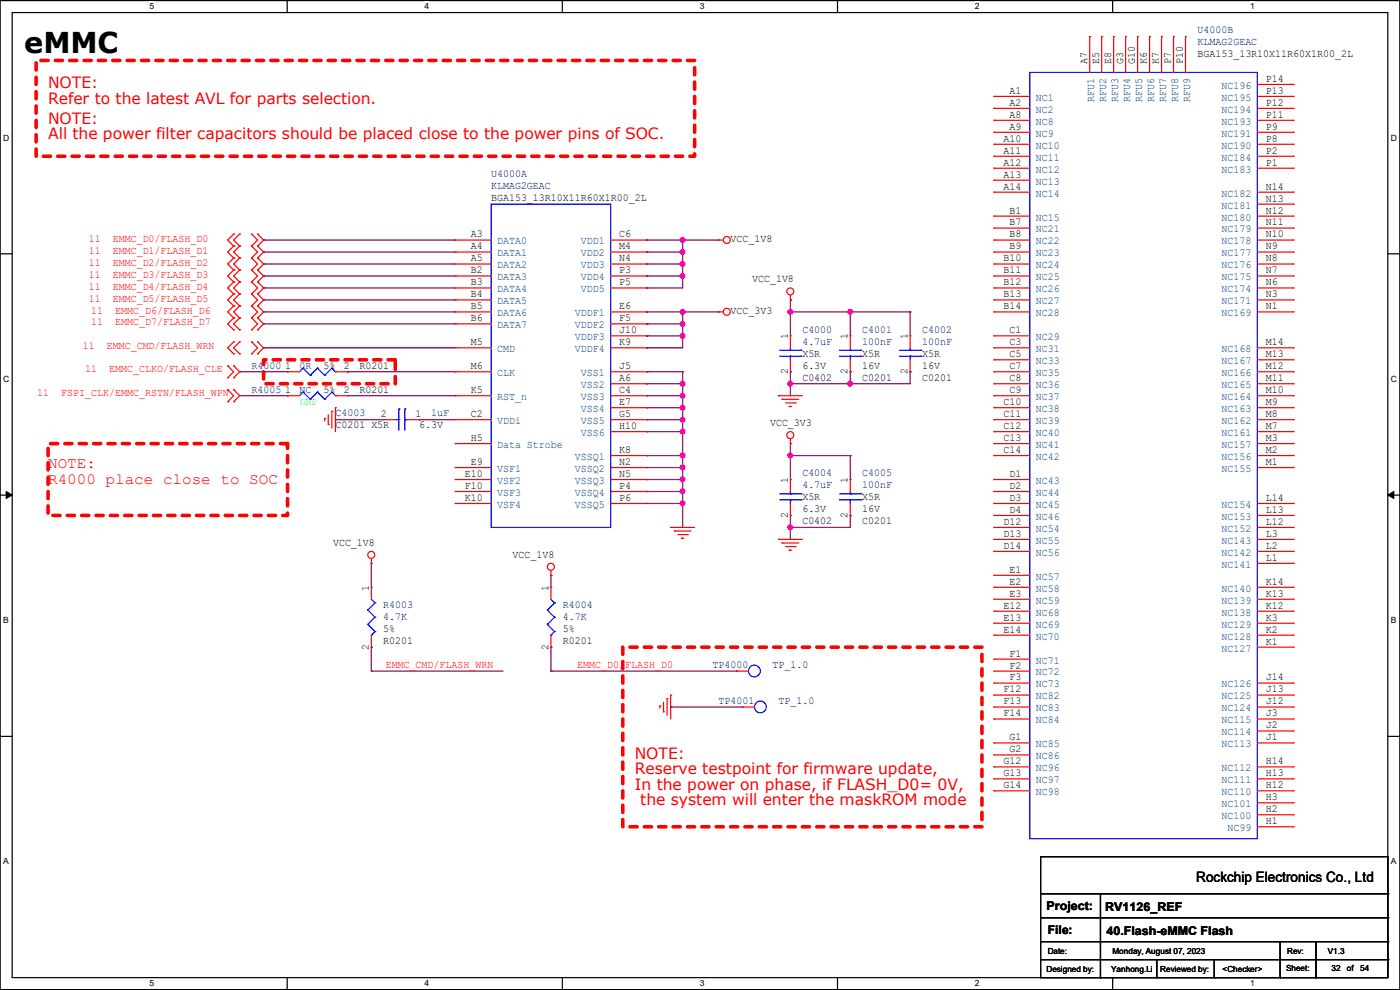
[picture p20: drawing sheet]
<svg xmlns="http://www.w3.org/2000/svg" width="297mm" height="210mm" viewBox="0 0 297 210" stroke-linecap="round" stroke-linejoin="round" font-family="sans-serif">
<defs><g id="words">
<text font-size="6.1" x="5.1" y="11.3">eMMC</text>
<g font-size="3.3" fill="#f00">
<text x="10.2" y="18.7">NOTE:</text>
<text x="10.2" y="22">Refer to the latest AVL for parts selection.</text>
<text x="10.2" y="26.3">NOTE:</text>
<text x="10.2" y="29.6">All the power filter capacitors should be placed close to the power pins of SOC.</text>
<text x="10.2" y="99.3">NOTE:</text>
<text x="10.2" y="102.6">R4000 place close to SOC</text>
<text x="134.7" y="160.9">NOTE:</text>
<text x="134.7" y="164.2">Reserve testpoint for firmware update,</text>
<text x="134.7" y="167.5">In the power on phase, if FLASH_D0= 0V,</text>
<text x="135.8" y="170.8">the system will enter the maskROM mode</text>
</g>
<text font-size="3" x="253.8" y="187">Rockchip Electronics Co., Ltd</text>
<g font-size="2.5">
<text x="222" y="193">Project:</text>
<text x="234.5" y="193.3">RV1126_REF</text>
<text x="222.3" y="198.1">File:</text>
<text x="234.7" y="198.3">40.Flash-eMMC Flash</text>
</g>
<g font-size="2.3" fill="#000080">
<text x="254" y="7.1">U4000B</text>
<text x="254" y="9.6">KLMAG2GEAC</text>
<text x="104.2" y="37.5">U4000A</text>
<text x="104.2" y="40.1">KLMAG2GEAC</text>
<text x="170.2" y="70.6">C4000</text>
<text x="182.9" y="70.6">C4001</text>
<text x="195.6" y="70.6">C4002</text>
<text x="170.2" y="73.1">4.7uF</text>
<text x="182.9" y="73.1">100nF</text>
<text x="195.6" y="73.1">100nF</text>
<text x="53.4" y="78.2">R4000</text>
<text x="53.4" y="83.3">R4005</text>
<text x="63.5" y="78.2">0R</text>
<text x="63.5" y="83.3">NC</text>
<text x="71.2" y="88.3">C4003</text>
<text x="91.5" y="88.3">1uF</text>
<text x="170.2" y="101">C4004</text>
<text x="182.9" y="101">C4005</text>
<text x="170.2" y="103.6">4.7uF</text>
<text x="182.9" y="103.6">100nF</text>
<text x="81.3" y="129">R4003</text>
<text x="81.3" y="131.5">4.7K</text>
<text x="119.4" y="129">R4004</text>
<text x="119.4" y="131.5">4.7K</text>
<text x="151.2" y="141.7">TP4000</text>
<text x="163.9" y="141.7">TP_1.0</text>
<text x="152.4" y="149.3">TP4001</text>
<text x="165.1" y="149.3">TP_1.0</text>
</g>
<g font-size="2.3">
<text x="230.6" y="13.6" transform="rotate(-90 230.6 13.6)">A7</text>
<text x="233.2" y="13.6" transform="rotate(-90 233.2 13.6)">E5</text>
<text x="235.7" y="13.6" transform="rotate(-90 235.7 13.6)">E8</text>
<text x="238.3" y="13.6" transform="rotate(-90 238.3 13.6)">G3</text>
<text x="240.8" y="13.6" transform="rotate(-90 240.8 13.6)">G10</text>
<text x="243.3" y="13.6" transform="rotate(-90 243.3 13.6)">K6</text>
<text x="245.9" y="13.6" transform="rotate(-90 245.9 13.6)">K7</text>
<text x="248.4" y="13.6" transform="rotate(-90 248.4 13.6)">P7</text>
<text x="251" y="13.6" transform="rotate(-90 251 13.6)">P10</text>
<text x="254" y="12.1">BGA153_13R10X11R60X1R00_2L</text>
<text x="268.5" y="17.4">P14</text>
<text x="214.2" y="19.9">A1</text>
<text x="214.2" y="22.4">A2</text>
<text x="268.5" y="22.4">P12</text>
<text x="268.5" y="19.9">P13</text>
<text x="214.2" y="25">A8</text>
<text x="214.2" y="27.5">A9</text>
<text x="268.5" y="27.5">P9</text>
<text x="268.5" y="25">P11</text>
<text x="212.9" y="30.1">A10</text>
<text x="212.9" y="32.6">A11</text>
<text x="212.9" y="35.1">A12</text>
<text x="268.5" y="35.1">P1</text>
<text x="268.5" y="32.6">P2</text>
<text x="268.5" y="30.1">P8</text>
<text x="212.9" y="37.7">A13</text>
<text x="212.9" y="40.2">A14</text>
<text x="268.5" y="40.2">N14</text>
<text x="104.2" y="42.6">BGA153_13R10X11R60X1R00_2L</text>
<text x="214.2" y="45.3">B1</text>
<text x="214.2" y="47.8">B7</text>
<text x="268.5" y="47.8">N11</text>
<text x="268.5" y="45.3">N12</text>
<text x="268.5" y="42.8">N13</text>
<text x="99.9" y="50.4">A3</text>
<text x="99.9" y="52.9">A4</text>
<text x="131.4" y="52.9">M4</text>
<text x="131.4" y="50.4">C6</text>
<text x="155" y="51.3">VCC_1V8</text>
<text x="214.2" y="50.4">B8</text>
<text x="214.2" y="52.9">B9</text>
<text x="268.5" y="52.9">N9</text>
<text x="268.5" y="50.4">N10</text>
<text x="99.9" y="58">B2</text>
<text x="99.9" y="55.5">A5</text>
<text x="131.4" y="55.5">N4</text>
<text x="131.4" y="58">P3</text>
<text x="159.6" y="59.9">VCC_1V8</text>
<text x="212.9" y="55.5">B10</text>
<text x="212.9" y="58">B11</text>
<text x="268.5" y="58">N7</text>
<text x="268.5" y="55.5">N8</text>
<text x="99.9" y="60.5">B3</text>
<text x="99.9" y="63.1">B4</text>
<text x="99.9" y="65.6">B5</text>
<text x="131.4" y="65.6">E6</text>
<text x="131.4" y="60.5">P5</text>
<text x="212.9" y="60.5">B12</text>
<text x="212.9" y="63.1">B13</text>
<text x="212.9" y="65.6">B14</text>
<text x="268.5" y="65.6">N1</text>
<text x="268.5" y="63.1">N3</text>
<text x="268.5" y="60.5">N6</text>
<text x="99.9" y="68.2">B6</text>
<text x="131.4" y="70.7">J10</text>
<text x="131.4" y="68.2">F5</text>
<text x="155" y="66.5">VCC_3V3</text>
<text x="214.2" y="70.7">C1</text>
<text x="99.9" y="73.2">M5</text>
<text x="131.4" y="73.2">K9</text>
<text x="167.1" y="72" transform="rotate(-90 167.1 72)">1</text>
<text x="170.2" y="75.6">X5R</text>
<text x="179.8" y="72" transform="rotate(-90 179.8 72)">1</text>
<text x="182.9" y="75.6">X5R</text>
<text x="192.5" y="72" transform="rotate(-90 192.5 72)">1</text>
<text x="195.6" y="75.6">X5R</text>
<text x="214.2" y="73.2">C3</text>
<text x="214.2" y="75.8">C5</text>
<text x="268.5" y="75.8">M13</text>
<text x="268.5" y="73.2">M14</text>
<text x="60.5" y="78.3">1</text>
<text x="60.5" y="83.4">1</text>
<text x="68.6" y="78.2">5%</text>
<text x="68.6" y="83.3">5%</text>
<text x="72.9" y="78.3">2</text>
<text x="72.9" y="83.4">2</text>
<text x="76.2" y="78.2">R0201</text>
<text x="76.2" y="83.3">R0201</text>
<text x="99.9" y="83.4">K5</text>
<text x="99.9" y="78.3">M6</text>
<text x="131.4" y="80.9">A6</text>
<text x="131.4" y="78.3">J5</text>
<text x="131.4" y="83.4">C4</text>
<text x="167.1" y="79.4" transform="rotate(-90 167.1 79.4)">2</text>
<text x="170.2" y="80.7">C0402</text>
<text x="170.2" y="78.2">6.3V</text>
<text x="179.8" y="79.4" transform="rotate(-90 179.8 79.4)">2</text>
<text x="182.9" y="80.7">C0201</text>
<text x="182.9" y="78.2">16V</text>
<text x="192.5" y="79.4" transform="rotate(-90 192.5 79.4)">2</text>
<text x="195.6" y="80.7">C0201</text>
<text x="195.6" y="78.2">16V</text>
<text x="214.2" y="78.3">C7</text>
<text x="214.2" y="80.9">C8</text>
<text x="214.2" y="83.4">C9</text>
<text x="268.5" y="83.4">M10</text>
<text x="268.5" y="80.9">M11</text>
<text x="268.5" y="78.3">M12</text>
<text x="80.8" y="88.5">2</text>
<text x="88.2" y="88.5">1</text>
<text x="99.9" y="88.5">C2</text>
<text x="131.4" y="85.9">E7</text>
<text x="131.4" y="88.5">G5</text>
<text x="212.9" y="85.9">C10</text>
<text x="212.9" y="88.5">C11</text>
<text x="268.5" y="88.5">M8</text>
<text x="268.5" y="85.9">M9</text>
<text x="71.2" y="90.9">C0201 X5R</text>
<text x="88.9" y="90.9">6.3V</text>
<text x="99.9" y="93.6">H5</text>
<text x="131.4" y="91">H10</text>
<text x="163.4" y="90.4">VCC_3V3</text>
<text x="212.9" y="91">C12</text>
<text x="212.9" y="93.6">C13</text>
<text x="268.5" y="93.6">M3</text>
<text x="268.5" y="91">M7</text>
<text x="98.6" y="101.2">E10</text>
<text x="99.9" y="98.6">E9</text>
<text x="131.4" y="101.2">N5</text>
<text x="131.4" y="98.6">N2</text>
<text x="131.4" y="96.1">K8</text>
<text x="212.9" y="96.1">C14</text>
<text x="214.2" y="101.2">D1</text>
<text x="268.5" y="98.6">M1</text>
<text x="268.5" y="96.1">M2</text>
<text x="98.6" y="103.7">F10</text>
<text x="98.6" y="106.3">K10</text>
<text x="131.4" y="103.7">P4</text>
<text x="131.4" y="106.3">P6</text>
<text x="167.1" y="102.5" transform="rotate(-90 167.1 102.5)">1</text>
<text x="170.2" y="106.1">X5R</text>
<text x="179.8" y="102.5" transform="rotate(-90 179.8 102.5)">1</text>
<text x="182.9" y="106.1">X5R</text>
<text x="214.2" y="103.7">D2</text>
<text x="214.2" y="106.3">D3</text>
<text x="268.5" y="106.3">L14</text>
<text x="167.1" y="109.9" transform="rotate(-90 167.1 109.9)">2</text>
<text x="170.2" y="111.2">C0402</text>
<text x="170.2" y="108.7">6.3V</text>
<text x="179.8" y="109.9" transform="rotate(-90 179.8 109.9)">2</text>
<text x="182.9" y="111.2">C0201</text>
<text x="182.9" y="108.7">16V</text>
<text x="212.9" y="111.3">D12</text>
<text x="212.9" y="113.9">D13</text>
<text x="214.2" y="108.8">D4</text>
<text x="268.5" y="113.9">L3</text>
<text x="268.5" y="111.3">L12</text>
<text x="268.5" y="108.8">L13</text>
<text x="70.7" y="115.8">VCC_1V8</text>
<text x="108.8" y="118.3">VCC_1V8</text>
<text x="212.9" y="116.4">D14</text>
<text x="268.5" y="119">L1</text>
<text x="268.5" y="116.4">L2</text>
<text x="78.2" y="125.3" transform="rotate(-90 78.2 125.3)">1</text>
<text x="116.3" y="125.3" transform="rotate(-90 116.3 125.3)">1</text>
<text x="214.2" y="121.5">E1</text>
<text x="214.2" y="124">E2</text>
<text x="268.5" y="124">K14</text>
<text x="212.9" y="129.1">E12</text>
<text x="212.9" y="131.7">E13</text>
<text x="214.2" y="126.6">E3</text>
<text x="268.5" y="131.7">K3</text>
<text x="268.5" y="129.1">K12</text>
<text x="268.5" y="126.6">K13</text>
<text x="78.2" y="137.8" transform="rotate(-90 78.2 137.8)">2</text>
<text x="81.3" y="136.6">R0201</text>
<text x="81.3" y="134.1">5%</text>
<text x="116.3" y="137.8" transform="rotate(-90 116.3 137.8)">2</text>
<text x="119.4" y="136.6">R0201</text>
<text x="119.4" y="134.1">5%</text>
<text x="212.9" y="134.2">E14</text>
<text x="268.5" y="136.7">K1</text>
<text x="268.5" y="134.2">K2</text>
<text x="214.2" y="139.3">F1</text>
<text x="214.2" y="141.8">F2</text>
<text x="212.9" y="146.9">F12</text>
<text x="212.9" y="149.4">F13</text>
<text x="214.2" y="144.4">F3</text>
<text x="268.5" y="149.4">J12</text>
<text x="268.5" y="146.9">J13</text>
<text x="268.5" y="144.4">J14</text>
<text x="212.9" y="152">F14</text>
<text x="268.5" y="154.5">J2</text>
<text x="268.5" y="152">J3</text>
<text x="214.2" y="157.1">G1</text>
<text x="214.2" y="159.6">G2</text>
<text x="268.5" y="157.1">J1</text>
<text x="212.9" y="162.1">G12</text>
<text x="212.9" y="164.7">G13</text>
<text x="212.9" y="167.2">G14</text>
<text x="268.5" y="167.2">H12</text>
<text x="268.5" y="164.7">H13</text>
<text x="268.5" y="162.1">H14</text>
<text x="268.5" y="172.3">H2</text>
<text x="268.5" y="169.8">H3</text>
<text x="268.5" y="174.8">H1</text>
</g>
<g font-size="2.3" fill="#004080">
<text x="219.8" y="21.4">NC1</text>
<text x="219.8" y="23.9">NC2</text>
<text x="232.2" y="21.7" transform="rotate(-90 232.2 21.7)">RFU1</text>
<text x="234.7" y="21.7" transform="rotate(-90 234.7 21.7)">RFU2</text>
<text x="237.2" y="21.7" transform="rotate(-90 237.2 21.7)">RFU3</text>
<text x="239.8" y="21.7" transform="rotate(-90 239.8 21.7)">RFU4</text>
<text x="242.3" y="21.7" transform="rotate(-90 242.3 21.7)">RFU5</text>
<text x="244.9" y="21.7" transform="rotate(-90 244.9 21.7)">RFU6</text>
<text x="247.4" y="21.7" transform="rotate(-90 247.4 21.7)">RFU7</text>
<text x="249.9" y="21.7" transform="rotate(-90 249.9 21.7)">RFU8</text>
<text x="252.5" y="21.7" transform="rotate(-90 252.5 21.7)">RFU9</text>
<text x="259.1" y="23.9">NC194</text>
<text x="259.1" y="21.4">NC195</text>
<text x="259.1" y="18.8">NC196</text>
<text x="219.8" y="26.5">NC8</text>
<text x="219.8" y="29">NC9</text>
<text x="259.1" y="29">NC191</text>
<text x="259.1" y="26.5">NC193</text>
<text x="219.8" y="31.5">NC10</text>
<text x="219.8" y="34.1">NC11</text>
<text x="259.1" y="34.1">NC184</text>
<text x="259.1" y="31.5">NC190</text>
<text x="219.8" y="36.6">NC12</text>
<text x="219.8" y="39.2">NC13</text>
<text x="219.8" y="41.7">NC14</text>
<text x="259.1" y="41.7">NC182</text>
<text x="259.1" y="36.6">NC183</text>
<text x="219.8" y="46.8">NC15</text>
<text x="259.1" y="46.8">NC180</text>
<text x="259.1" y="44.2">NC181</text>
<text x="105.5" y="51.9">DATA0</text>
<text x="123.2" y="51.9">VDD1</text>
<text x="219.8" y="49.3">NC21</text>
<text x="219.8" y="51.9">NC22</text>
<text x="259.1" y="51.9">NC178</text>
<text x="259.1" y="49.3">NC179</text>
<text x="105.5" y="59.5">DATA3</text>
<text x="105.5" y="54.4">DATA1</text>
<text x="105.5" y="56.9">DATA2</text>
<text x="123.2" y="56.9">VDD3</text>
<text x="123.2" y="54.4">VDD2</text>
<text x="123.2" y="59.5">VDD4</text>
<text x="219.8" y="54.4">NC23</text>
<text x="219.8" y="56.9">NC24</text>
<text x="219.8" y="59.5">NC25</text>
<text x="259.1" y="59.5">NC175</text>
<text x="259.1" y="56.9">NC176</text>
<text x="259.1" y="54.4">NC177</text>
<text x="105.5" y="62">DATA4</text>
<text x="105.5" y="64.6">DATA5</text>
<text x="123.2" y="62">VDD5</text>
<text x="219.8" y="62">NC26</text>
<text x="219.8" y="64.6">NC27</text>
<text x="259.1" y="64.6">NC171</text>
<text x="259.1" y="62">NC174</text>
<text x="105.5" y="67.1">DATA6</text>
<text x="105.5" y="69.6">DATA7</text>
<text x="122" y="69.6">VDDF2</text>
<text x="122" y="67.1">VDDF1</text>
<text x="219.8" y="67.1">NC28</text>
<text x="259.1" y="67.1">NC169</text>
<text x="105.5" y="74.7">CMD</text>
<text x="122" y="74.7">VDDF4</text>
<text x="122" y="72.2">VDDF3</text>
<text x="219.8" y="72.2">NC29</text>
<text x="219.8" y="74.7">NC31</text>
<text x="219.8" y="77.3">NC33</text>
<text x="259.1" y="77.3">NC167</text>
<text x="259.1" y="74.7">NC168</text>
<text x="105.5" y="79.8">CLK</text>
<text x="123.2" y="82.3">VSS2</text>
<text x="123.2" y="79.8">VSS1</text>
<text x="219.8" y="79.8">NC35</text>
<text x="219.8" y="82.3">NC36</text>
<text x="259.1" y="82.3">NC165</text>
<text x="259.1" y="79.8">NC166</text>
<text x="105.5" y="84.9">RST_n</text>
<text x="105.5" y="90">VDDi</text>
<text x="123.2" y="87.4">VSS4</text>
<text x="123.2" y="84.9">VSS3</text>
<text x="123.2" y="90">VSS5</text>
<text x="219.8" y="84.9">NC37</text>
<text x="219.8" y="87.4">NC38</text>
<text x="219.8" y="90">NC39</text>
<text x="259.1" y="90">NC162</text>
<text x="259.1" y="87.4">NC163</text>
<text x="259.1" y="84.9">NC164</text>
<text x="105.5" y="95">Data Strobe</text>
<text x="123.2" y="92.5">VSS6</text>
<text x="219.8" y="92.5">NC40</text>
<text x="219.8" y="95">NC41</text>
<text x="259.1" y="95">NC157</text>
<text x="259.1" y="92.5">NC161</text>
<text x="105.5" y="100.1">VSF1</text>
<text x="122" y="100.1">VSSQ2</text>
<text x="122" y="97.6">VSSQ1</text>
<text x="219.8" y="97.6">NC42</text>
<text x="259.1" y="100.1">NC155</text>
<text x="259.1" y="97.6">NC156</text>
<text x="105.5" y="102.7">VSF2</text>
<text x="105.5" y="105.2">VSF3</text>
<text x="105.5" y="107.7">VSF4</text>
<text x="122" y="105.2">VSSQ4</text>
<text x="122" y="102.7">VSSQ3</text>
<text x="122" y="107.7">VSSQ5</text>
<text x="219.8" y="102.7">NC43</text>
<text x="219.8" y="105.2">NC44</text>
<text x="219.8" y="107.7">NC45</text>
<text x="259.1" y="107.7">NC154</text>
<text x="219.8" y="110.3">NC46</text>
<text x="219.8" y="112.8">NC54</text>
<text x="259.1" y="112.8">NC152</text>
<text x="259.1" y="110.3">NC153</text>
<text x="219.8" y="115.4">NC55</text>
<text x="219.8" y="117.9">NC56</text>
<text x="259.1" y="117.9">NC142</text>
<text x="259.1" y="115.4">NC143</text>
<text x="219.8" y="123">NC57</text>
<text x="219.8" y="125.5">NC58</text>
<text x="259.1" y="125.5">NC140</text>
<text x="259.1" y="120.4">NC141</text>
<text x="219.8" y="128.1">NC59</text>
<text x="219.8" y="130.6">NC68</text>
<text x="259.1" y="130.6">NC138</text>
<text x="259.1" y="128.1">NC139</text>
<text x="219.8" y="133.1">NC69</text>
<text x="219.8" y="135.7">NC70</text>
<text x="259.1" y="135.7">NC128</text>
<text x="259.1" y="133.1">NC129</text>
<text x="219.8" y="140.8">NC71</text>
<text x="219.8" y="143.3">NC72</text>
<text x="259.1" y="138.2">NC127</text>
<text x="219.8" y="145.8">NC73</text>
<text x="219.8" y="148.4">NC82</text>
<text x="259.1" y="148.4">NC125</text>
<text x="259.1" y="145.8">NC126</text>
<text x="219.8" y="150.9">NC83</text>
<text x="219.8" y="153.5">NC84</text>
<text x="259.1" y="156">NC114</text>
<text x="259.1" y="153.5">NC115</text>
<text x="259.1" y="150.9">NC124</text>
<text x="219.8" y="158.5">NC85</text>
<text x="219.8" y="161.1">NC86</text>
<text x="259.1" y="158.5">NC113</text>
<text x="219.8" y="163.6">NC96</text>
<text x="219.8" y="166.2">NC97</text>
<text x="259.1" y="166.2">NC111</text>
<text x="259.1" y="163.6">NC112</text>
<text x="219.8" y="168.7">NC98</text>
<text x="259.1" y="173.8">NC100</text>
<text x="259.1" y="171.2">NC101</text>
<text x="259.1" y="168.7">NC110</text>
<text x="260.4" y="176.3">NC99</text>
</g>
<g font-size="2.3" fill="#f00">
<text x="18.8" y="51.3">11</text>
<text x="18.8" y="53.8">11</text>
<text x="23.9" y="51.3">EMMC_D0/FLASH_D0</text>
<text x="23.9" y="53.8">EMMC_D1/FLASH_D1</text>
<text x="18.8" y="56.3">11</text>
<text x="18.8" y="58.9">11</text>
<text x="23.9" y="56.3">EMMC_D2/FLASH_D2</text>
<text x="23.9" y="58.9">EMMC_D3/FLASH_D3</text>
<text x="18.8" y="61.4">11</text>
<text x="18.8" y="64">11</text>
<text x="23.9" y="61.4">EMMC_D4/FLASH_D4</text>
<text x="23.9" y="64">EMMC_D5/FLASH_D5</text>
<text x="19.3" y="66.5">11</text>
<text x="19.3" y="69">11</text>
<text x="24.4" y="66.5">EMMC_D6/FLASH_D6</text>
<text x="24.4" y="69">EMMC_D7/FLASH_D7</text>
<text x="17.6" y="74.1">11</text>
<text x="22.6" y="74.1">EMMC_CMD/FLASH_WRN</text>
<text x="18.1" y="79">11</text>
<text x="23.2" y="79">EMMC_CLKO/FLASH_CLE</text>
<text x="7.9" y="84">11</text>
<text x="13" y="84">FSPI_CLK/EMMC_RSTN/FLASH_WPN</text>
<text x="81.8" y="141.6">EMMC_CMD/FLASH_WRN</text>
<text x="122.5" y="141.6">EMMC_D0/FLASH_D0</text>
</g>
<text font-size="2.3" fill="#0f0" x="63.5" y="85.8">DNP</text>
<g font-size="1.8">
<text x="31.7" y="2">5</text>
<text x="90.1" y="2">4</text>
<text x="148.5" y="2">3</text>
<text x="206.8" y="2">2</text>
<text x="265.2" y="2">1</text>
<text x=".7" y="29.8">D</text>
<text x="295.1" y="29.8">D</text>
<text x=".7" y="81">C</text>
<text x="295.1" y="81">C</text>
<text x=".7" y="132.2">B</text>
<text x="295.1" y="132.2">B</text>
<text x=".7" y="183.4">A</text>
<text x="295.1" y="183.4">A</text>
<text x="222.3" y="202.4">Date:</text>
<text x="236" y="202.4">Monday, August 07, 2023</text>
<text x="273.1" y="202.4">Rev:</text>
<text x="281.7" y="202.4">V1.3</text>
<text x="31.7" y="209.3">5</text>
<text x="90.1" y="209.3">4</text>
<text x="148.5" y="209.3">3</text>
<text x="206.8" y="209.3">2</text>
<text x="222" y="206.2">Designed by:</text>
<text x="235.7" y="206.2">Yanhong.Li</text>
<text x="246.2" y="206.2">Reviewed by:</text>
<text x="259.4" y="206.2">&lt;Checker&gt;</text>
<text x="265.2" y="209.3">1</text>
<text x="272.8" y="206">Sheet:</text>
<text x="282.5" y="206">32</text>
<text x="285.7" y="206">of</text>
<text x="288.6" y="206">54</text>
</g>
</g></defs>
<path d="M0 .1h297v209.8h-297zM2.6 2.7h291.8v204.7h-291.8z" fill="none" stroke="#000" stroke-width=".25"/>
<g fill="#fff">
<path d="M31.7 .4h1v2h-1z"/>
<path d="M31.7 207.6h1v2h-1z"/>
</g>
<path d="M60.9 .1v2.6M60.9 207.4v2.5" fill="none" stroke="#000" stroke-width=".25"/>
<g fill="#fff">
<path d="M90.1 .4h1v2h-1z"/>
<path d="M90.1 207.6h1v2h-1z"/>
</g>
<path d="M119.3 .1v2.6M119.3 207.4v2.5" fill="none" stroke="#000" stroke-width=".25"/>
<g fill="#fff">
<path d="M148.5 .4h.9v2h-.9z"/>
<path d="M148.5 207.6h.9v2h-.9z"/>
</g>
<path d="M177.7 .1v2.6M177.7 207.4v2.5" fill="none" stroke="#000" stroke-width=".25"/>
<g fill="#fff">
<path d="M206.8 .4h1v2h-1z"/>
<path d="M206.8 207.6h1v2h-1z"/>
</g>
<path d="M236.1 .1v2.6M236.1 207.4v2.5" fill="none" stroke="#000" stroke-width=".25"/>
<g fill="#fff">
<path d="M265.2 .4h1v2h-1z"/>
<path d="M265.2 207.6h1v2h-1z"/>
<path d="M.7 28.2h1.2v2h-1.2z"/>
<path d="M295.1 28.2h1.2v2h-1.2z"/>
<path d="M.7 79.4h1.2v2h-1.2z"/>
<path d="M295.1 79.4h1.2v2h-1.2z"/>
</g>
<path d="M0 53.8h2.6M294.4 53.8h2.6" fill="none" stroke="#000" stroke-width=".25"/>
<g fill="#fff">
<path d="M.7 130.6h1.2v2h-1.2z"/>
<path d="M295.1 130.6h1.1v2h-1.1z"/>
</g>
<path d="M0 105h2.6M294.4 105h2.6" fill="none" stroke="#000" stroke-width=".25"/>
<path d="M1.3 104.3l1.3 .7-1.3 .7zM294.4 105l1.3-.7v1.4z" fill="#000" stroke="#000" stroke-width=".21"/>
<g fill="#fff">
<path d="M.7 181.8h1.2v2h-1.2z"/>
<path d="M295.1 181.8h1.1v2h-1.1z"/>
</g>
<g fill="none" stroke="#000" stroke-width=".25">
<path d="M0 156.2h2.6M294.4 156.2h2.6M220.8 181.7h73.6v25.7h-73.6zM220.8 189.6h73.6M220.8 194.7h73.6M220.8 199.8h73.6M233.5 189.6v17.8M271.6 199.8v7.6M279.2 199.8v7.6M294.4 189.6h.1M294.4 194.7h.1M294.4 199.8h.1"/>
<path d="M220.8 203.6h73.6M233.5 207.4h.1M245.4 207.4h.1M245.4 203.6v3.8M257.6 207.4h.1M257.6 203.6v3.8M271.6 207.4h.1M279.2 207.4h.1M294.4 203.6h.1"/>
</g>
<path d="M7.7 12.8h139.7v20.3h-139.7zM55.9 76.3h28v5.1h-28zM10.2 94.1h50.8v15.2h-50.8zM132.1 137.3h76.2v38.1h-76.2z" fill="none" stroke="#f00" stroke-width=".76" stroke-dasharray="1.5 1.5"/>
<g fill="none" stroke="#f00" stroke-width=".25">
<path d="M231.2 7.7h.1M231.2 7.7v7.7M233.7 7.7h.1M233.7 7.7v7.7M236.3 7.7h.1M236.3 7.7v7.7M238.8 7.7h.1M238.8 7.7v7.7M241.3 7.7h.1M241.3 7.7v7.7M243.9 7.7h.1M243.9 7.7v7.7"/>
<path d="M246.4 7.7h.1M246.4 7.7v7.7M249 7.7h.1M249 7.7v7.7M251.5 7.7h.1M251.5 7.7v7.7M266.7 17.9h7.7M274.4 17.9h.1M210.9 20.4h.1M210.9 23h.1M210.9 25.5h.1M210.9 28.1h.1"/>
<path d="M210.9 30.6h.1M210.9 33.1h.1M210.9 35.7h.1M210.9 38.2h.1M210.9 20.4h7.6M210.9 23h7.6M210.9 25.5h7.6M210.9 28.1h7.6M210.9 30.6h7.6M210.9 33.1h7.6M210.9 35.7h7.6M210.9 38.2h7.6"/>
<path d="M266.7 20.4h7.7M266.7 23h7.7M266.7 25.5h7.7M266.7 28.1h7.7M266.7 30.6h7.7M266.7 33.1h7.7M266.7 35.7h7.7M274.4 35.7h.1M274.4 33.1h.1M274.4 30.6h.1M274.4 28.1h.1M274.4 25.5h.1"/>
<path d="M274.4 23h.1M274.4 20.4h.1M49.6 49.7h.1M49.6 52.2h.1M49.6 54.7h.1M49.6 57.3h.1M49.6 59.8h.1M49.6 57.3l-1.3 1.2 1.3 1.3M49.6 49.7l-1.3 1.2 1.3 1.3M49.6 59.8l-1.3 1.3 1.3 1.3M49.6 52.2l-1.3 1.3 1.3 1.2M49.6 54.7l-1.3 1.3 1.3 1.3"/>
<path d="M50.8 49.7h.1M50.8 52.2h.1M50.8 54.7h.1M50.8 57.3h.1M50.8 59.8h.1M50.8 54.7l-1.2 1.3 1.2 1.3M50.8 49.7l-1.2 1.2 1.2 1.3M50.8 57.3l-1.2 1.2 1.2 1.3M50.8 52.2l-1.2 1.3 1.2 1.2M50.8 59.8l-1.2 1.3 1.2 1.3M53.4 49.7h.1M53.4 52.2h.1"/>
<path d="M53.4 54.7h.1M53.4 57.3h.1M53.4 59.8h.1M53.4 49.7l1.3 1.2-1.3 1.3M53.4 54.7l1.3 1.3-1.3 1.3M53.4 52.2l1.3 1.3-1.3 1.2M53.4 57.3l1.3 1.2-1.3 1.3M53.4 59.8l1.3 1.3-1.3 1.3M54.7 52.2h.1M54.7 49.7h.1M54.7 54.7h.1M54.7 57.3h.1"/>
<path d="M54.7 59.8h.1M54.7 49.7l1.2 1.2-1.2 1.3M54.7 57.3l1.2 1.2-1.2 1.3M54.7 52.2l1.2 1.3-1.2 1.2M54.7 59.8l1.2 1.3-1.2 1.3M54.7 54.7l1.2 1.3-1.2 1.3M96.6 58.5h.1M96.6 50.9h.1M96.6 53.5h.1M96.6 56h.1M96.6 50.9h7.6M96.6 53.5h7.6"/>
<path d="M96.6 56h7.6M96.6 58.5h7.6M129.6 50.9h7.6M129.6 53.5h7.6M129.6 56h7.6M129.6 58.5h7.6M137.2 56h.1M137.2 53.5h.1M137.2 50.9h.1M137.2 58.5h.1M152.4 50.9h.1M152.4 50.9h1.1"/>
<path d="M210.9 40.8h.1M210.9 45.8h.1M210.9 48.4h.1M210.9 50.9h.1M210.9 53.5h.1M210.9 56h.1M210.9 58.5h.1M210.9 50.9h7.6M210.9 40.8h7.6M210.9 45.8h7.6M210.9 48.4h7.6M210.9 53.5h7.6"/>
<path d="M210.9 56h7.6M210.9 58.5h7.6M266.7 50.9h7.7M266.7 40.8h7.7M266.7 45.8h7.7M266.7 48.4h7.7M266.7 53.5h7.7M266.7 56h7.7M266.7 58.5h7.7M266.7 43.3h7.7M274.4 58.5h.1M274.4 56h.1"/>
<path d="M274.4 53.5h.1M274.4 50.9h.1M274.4 48.4h.1M274.4 45.8h.1M274.4 43.3h.1M274.4 40.8h.1M48.3 77.6h.1M48.3 77.6l1.3 1.3-1.3 1.2M49.6 77.6h.1M49.6 72.5h.1M49.6 75.1h.1M49.6 62.4h.1"/>
<path d="M49.6 64.9h.1M49.6 67.4h.1M49.6 70h.1M49.6 77.6l1.2 1.3-1.2 1.2M49.6 72.5l-1.3 1.3 1.3 1.3M49.6 62.4l-1.3 1.2 1.3 1.3M49.6 64.9l-1.3 1.3 1.3 1.2M49.6 67.4l-1.3 1.3 1.3 1.3M50.8 72.5h.1M50.8 75.1h.1M50.8 62.4h.1M50.8 64.9h.1"/>
<path d="M50.8 67.4h.1M50.8 70h.1M50.8 67.4l-1.2 1.3 1.2 1.3M50.8 72.5l-1.2 1.3 1.2 1.3M50.8 62.4l-1.2 1.2 1.2 1.3M50.8 64.9l-1.2 1.3 1.2 1.2M53.4 72.5h.1M53.4 75.1h.1M53.4 62.4h.1M53.4 64.9h.1M53.4 67.4h.1M53.4 70h.1"/>
<path d="M53.4 72.5l1.3 1.3-1.3 1.3M53.4 67.4l1.3 1.3-1.3 1.3M53.4 62.4l1.3 1.2-1.3 1.3M53.4 64.9l1.3 1.3-1.3 1.2M54.7 75.1h.1M54.7 72.5h.1M54.7 62.4h.1M54.7 64.9h.1M54.7 67.4h.1M54.7 70h.1M54.7 72.5l1.2 1.3-1.2 1.3M54.7 64.9l1.2 1.3-1.2 1.2"/>
<path d="M54.7 62.4l1.2 1.2-1.2 1.3M54.7 67.4l1.2 1.3-1.2 1.3M61 78.9h.1M61 78.9h2.5M71.2 78.9h2.5M73.7 78.9h.1M96.6 61.1h.1M96.6 63.6h.1M96.6 66.2h.1M96.6 68.7h.1M96.6 73.8h.1M96.6 78.9h.1"/>
<path d="M96.6 66.2h7.6M96.6 78.9h7.6M96.6 61.1h7.6M96.6 63.6h7.6M96.6 73.8h7.6M96.6 68.7h7.6M129.6 66.2h7.6M129.6 78.9h7.6M129.6 61.1h7.6M129.6 71.2h7.6M129.6 73.8h7.6M129.6 68.7h7.6"/>
<path d="M137.2 73.8h.1M137.2 71.2h.1M137.2 68.7h.1M137.2 78.9h.1M137.2 66.2h.1M137.2 61.1h.1M152.4 66.2h.1M152.4 66.2h1.1M167.7 63.6h.1M167.7 71.2h.1M167.7 78.9h.1M167.7 62.6v1"/>
<path d="M167.7 71.2v2.6M167.7 76.3v2.6M180.4 71.2h.1M180.4 78.9h.1M180.4 71.2v2.6M180.4 76.3v2.6M193.1 71.2h.1M193.1 78.9h.1M193.1 71.2v2.6M193.1 76.3v2.6M210.9 61.1h.1M210.9 63.6h.1"/>
<path d="M210.9 66.2h.1M210.9 71.2h.1M210.9 73.8h.1M210.9 76.3h.1M210.9 78.9h.1M210.9 66.2h7.6M210.9 78.9h7.6M210.9 61.1h7.6M210.9 63.6h7.6M210.9 71.2h7.6M210.9 73.8h7.6M210.9 76.3h7.6"/>
<path d="M266.7 66.2h7.7M266.7 78.9h7.7M266.7 61.1h7.7M266.7 63.6h7.7M266.7 73.8h7.7M266.7 76.3h7.7M274.4 78.9h.1M274.4 76.3h.1M274.4 73.8h.1M274.4 66.2h.1M274.4 63.6h.1M274.4 61.1h.1"/>
<path d="M48.3 80.1h.1M48.3 82.7h.1M48.3 85.2h.1M48.3 82.7l1.3 1.2-1.3 1.3M49.6 80.1h.1M49.6 85.2h.1M49.6 82.7h.1M49.6 82.7l1.2 1.2-1.2 1.3M61 83.9h.1M61 83.9h2.5M68.9 88.8h.1M68.9 88.8v.5"/>
<path d="M69.6 90h.1M69.6 88v2M70.4 87.2h.1M70.4 87.2v3.6M71.2 86.5h.1M71.2 83.9h2.5M71.2 86.5v5.1M73.7 83.9h.1M81.3 89h.1M81.3 89h2.6M86.4 89h2.5M88.9 89h.1"/>
<path d="M96.6 83.9h.1M96.6 89h.1M96.6 94.1h.1M96.6 99.2h.1M96.6 83.9h7.6M96.6 89h7.6M96.6 94.1h7.6M96.6 99.2h7.6M129.6 83.9h7.6M129.6 81.4h7.6M129.6 86.5h7.6M129.6 89h7.6"/>
<path d="M129.6 91.6h7.6M129.6 96.6h7.6M129.6 99.2h7.6M137.2 86.5h.1M137.2 81.4h.1M137.2 99.2h.1M137.2 96.6h.1M137.2 83.9h.1M137.2 89h.1M137.2 91.6h.1M165.1 83.9h.1M165.1 83.9h5.1"/>
<path d="M165.9 84.7h.1M165.9 84.7h3.6M166.7 85.5h2M167.4 86.2h.1M167.4 86.2h.5M167.7 94.1h.1M167.7 93.1v1M168.7 85.5h.1M210.9 81.4h.1M210.9 83.9h.1M210.9 86.5h.1M210.9 89h.1"/>
<path d="M210.9 91.6h.1M210.9 94.1h.1M210.9 96.6h.1M210.9 83.9h7.6M210.9 81.4h7.6M210.9 86.5h7.6M210.9 89h7.6M210.9 91.6h7.6M210.9 94.1h7.6M210.9 96.6h7.6M266.7 83.9h7.7M266.7 81.4h7.7"/>
<path d="M266.7 86.5h7.7M266.7 89h7.7M266.7 91.6h7.7M266.7 94.1h7.7M266.7 96.6h7.7M266.7 99.2h7.7M274.4 99.2h.1M274.4 96.6h.1M274.4 94.1h.1M274.4 91.6h.1M274.4 89h.1M274.4 86.5h.1"/>
<path d="M274.4 83.9h.1M274.4 81.4h.1M78.8 119.5h.1M78.8 118.5v1M96.6 101.7h.1M96.6 104.3h.1M96.6 106.8h.1M96.6 101.7h7.6M96.6 104.3h7.6M96.6 106.8h7.6M129.6 101.7h7.6M129.6 104.3h7.6"/>
<path d="M129.6 106.8h7.6M137.2 104.3h.1M137.2 101.7h.1M137.2 106.8h.1M142.3 111.9h.1M142.3 111.9h5.1M143 112.6h.1M143 112.6h3.6M143.8 113.4h2M144.6 114.2h.1M144.6 114.2h.5M145.8 113.4h.1"/>
<path d="M165.1 114.4h.1M165.1 114.4h5.1M165.9 115.2h.1M165.9 115.2h3.6M166.7 116h2M167.4 116.7h.1M167.4 116.7h.5M167.7 101.7h.1M167.7 109.3h.1M167.7 101.7v2.6M167.7 106.8v2.5M168.7 116h.1"/>
<path d="M180.4 101.7h.1M180.4 109.3h.1M180.4 101.7v2.6M180.4 106.8v2.5M210.9 101.7h.1M210.9 104.3h.1M210.9 106.8h.1M210.9 109.3h.1M210.9 111.9h.1M210.9 114.4h.1M210.9 117h.1M210.9 111.9h7.6"/>
<path d="M210.9 114.4h7.6M210.9 101.7h7.6M210.9 104.3h7.6M210.9 106.8h7.6M210.9 109.3h7.6M210.9 117h7.6M266.7 111.9h7.7M266.7 114.4h7.7M266.7 106.8h7.7M266.7 109.3h7.7M266.7 117h7.7M266.7 119.5h7.7"/>
<path d="M274.4 119.5h.1M274.4 117h.1M274.4 114.4h.1M274.4 111.9h.1M274.4 109.3h.1M274.4 106.8h.1M78.8 124.6h.1M78.8 137.3h.1M78.8 124.6v2.5M78.8 134.7v2.6M116.9 122h.1M116.9 124.6h.1"/>
<path d="M116.9 137.3h.1M116.9 121v1M116.9 124.6v2.5M116.9 134.7v2.6M210.9 122h.1M210.9 124.6h.1M210.9 127.1h.1M210.9 129.7h.1M210.9 132.2h.1M210.9 134.7h.1M210.9 139.8h.1M210.9 122h7.6"/>
<path d="M210.9 124.6h7.6M210.9 127.1h7.6M210.9 129.7h7.6M210.9 132.2h7.6M210.9 134.7h7.6M210.9 139.8h7.6M266.7 124.6h7.7M266.7 127.1h7.7M266.7 129.7h7.7M266.7 132.2h7.7M266.7 134.7h7.7M266.7 137.3h7.7"/>
<path d="M274.4 137.3h.1M274.4 134.7h.1M274.4 132.2h.1M274.4 129.7h.1M274.4 127.1h.1M274.4 124.6h.1M140 149.7h.1M140 149.7v.5M140.8 151h.1M140.8 149v2M141.5 148.2h.1M141.5 148.2v3.6"/>
<path d="M142.3 147.4h.1M142.3 147.4v5.1M156.3 142.4h.1M156.3 142.4h2.5M157.5 150h.1M157.5 150h2.6M210.9 142.4h.1M210.9 144.9h.1M210.9 147.4h.1M210.9 150h.1M210.9 152.5h.1M210.9 157.6h.1"/>
<path d="M210.9 142.4h7.6M210.9 144.9h7.6M210.9 147.4h7.6M210.9 150h7.6M210.9 152.5h7.6M210.9 157.6h7.6M266.7 144.9h7.7M266.7 147.4h7.7M266.7 150h7.7M266.7 152.5h7.7M266.7 157.6h7.7M266.7 155.1h7.7"/>
<path d="M274.4 157.6h.1M274.4 155.1h.1M274.4 152.5h.1M274.4 150h.1M274.4 147.4h.1M274.4 144.9h.1M210.9 160.1h.1M210.9 162.7h.1M210.9 165.2h.1M210.9 167.8h.1M210.9 160.1h7.6M210.9 162.7h7.6"/>
<path d="M210.9 165.2h7.6M210.9 167.8h7.6M266.7 162.7h7.7M266.7 165.2h7.7M266.7 167.8h7.7M266.7 175.4h7.7M266.7 172.8h7.7M266.7 170.3h7.7M274.4 175.4h.1M274.4 172.8h.1M274.4 170.3h.1M274.4 167.8h.1"/>
<path d="M274.4 165.2h.1M274.4 162.7h.1"/>
<circle cx="154.2" cy="50.9" r=".74"/>
<circle cx="154.2" cy="66.1" r=".74"/>
<circle cx="167.7" cy="61.8" r=".74"/>
<circle cx="167.7" cy="92.3" r=".74"/>
<circle cx="78.8" cy="117.7" r=".74"/>
<circle cx="116.9" cy="120.2" r=".74"/>
</g>
<g fill="none" stroke="#00f" stroke-width=".25">
<path d="M218.5 15.4h48.2v162.5h-48.2zM104.2 43.3h25.4v68.6h-25.4zM64.3 78.1h.1M64.3 78.1l-.8 .8M64.3 78.1l1.5 1.5M65.8 79.6h.1M67.4 78.1h.1M67.4 78.1l-1.6 1.5M67.4 78.1l1.5 1.5M68.9 79.6h.1M70.4 78.1h.1M70.4 78.1l-1.5 1.5"/>
<path d="M70.4 78.1l.8 .8M71.2 78.9h.1M165.4 75.6h4.6M165.4 74.3h4.6M167.7 74.3h.1M167.7 75.6h.1M167.7 73.8v.5M167.7 75.6v.7M170 75.6h.1M170 74.3h.1M178.1 75.6h4.6M178.1 74.3h4.6"/>
<path d="M180.4 74.3h.1M180.4 75.6h.1M180.4 73.8v.5M180.4 75.6v.7M182.7 75.6h.1M182.7 74.3h.1M190.8 75.6h4.6M190.8 74.3h4.6M193.1 74.3h.1M193.1 75.6h.1M193.1 73.8v.5M193.1 75.6v.7"/>
<path d="M195.4 75.6h.1M195.4 74.3h.1M64.3 83.2h.1M64.3 83.2l-.8 .7M64.3 83.2l1.5 1.5M65.8 84.7h.1M67.4 83.2h.1M67.4 83.2l-1.6 1.5M67.4 83.2l1.5 1.5M68.9 84.7h.1M70.4 83.2h.1M70.4 83.2l-1.5 1.5"/>
<path d="M70.4 83.2l.8 .7M71.2 83.9h.1M83.9 89h.7M84.6 86.7h.1M84.6 89h.1M84.6 86.7v4.6M85.9 89h.1M85.9 86.7h.1M85.9 89h.5M85.9 86.7v4.6M165.4 106h4.6M165.4 104.8h4.6"/>
<path d="M167.7 104.8h.1M167.7 106h.1M167.7 104.3v.5M167.7 106v.8M170 106h.1M170 104.8h.1M178.1 106h4.6M178.1 104.8h4.6M180.4 104.8h.1M180.4 106h.1M180.4 104.3v.5M180.4 106v.8"/>
<path d="M182.7 106h.1M182.7 104.8h.1M78 129.4h.1M78 132.5h.1M78 129.4l1.5 1.5M78 132.5l1.5 1.5M78.8 134.7h.1M78.8 127.1l.7 .8M79.5 127.9h.1M79.5 130.9h.1M79.5 134h.1M79.5 127.9l-1.5 1.5"/>
<path d="M79.5 130.9l-1.5 1.6M79.5 134l-.7 .7M116.1 129.4h.1M116.1 132.5h.1M116.1 129.4l1.5 1.5M116.1 132.5l1.5 1.5M116.9 134.7h.1M116.9 127.1l.7 .8M117.6 127.9h.1M117.6 130.9h.1M117.6 134h.1M117.6 127.9l-1.5 1.5"/>
<path d="M117.6 130.9l-1.5 1.6M117.6 134l-.7 .7"/>
<circle cx="160" cy="142.3" r="1.25"/>
<circle cx="161.3" cy="150" r="1.25"/>
</g>
<g fill="none" stroke="#800040" stroke-width=".25">
<path d="M55.9 50.9h.1M55.9 53.5h.1M55.9 56h.1M55.9 58.5h.1M55.9 50.9h40.7M55.9 53.5h40.7M55.9 56h40.7M55.9 58.5h40.7M137.2 58.5h.1M137.2 50.9h.1M137.2 53.5h.1M137.2 56h.1"/>
<path d="M137.2 50.9h15.2M137.2 53.5h7.6M137.2 56h7.6M137.2 58.5h7.6M144.8 50.9h.1M144.8 56h.1M144.8 58.5h.1M144.8 53.5h.1M144.8 50.9v10.2h-7.6M50.8 78.9h.1M50.8 78.9h10.2M55.9 73.8h.1"/>
<path d="M55.9 61.1h.1M55.9 63.6h.1M55.9 66.2h.1M55.9 68.7h.1M55.9 66.2h40.7M55.9 73.8h40.7M55.9 61.1h40.7M55.9 63.6h40.7M55.9 68.7h40.7M73.7 78.9h.1M73.7 78.9h22.9M137.2 61.1h.1"/>
<path d="M137.2 71.2h.1M137.2 73.8h.1M137.2 66.2h.1M137.2 68.7h.1M137.2 78.9h.1M137.2 66.2h15.2M137.2 78.9h7.6M137.2 68.7h7.6M137.2 71.2h7.6M144.8 66.2h.1M144.8 68.7h.1M144.8 71.2h.1"/>
<path d="M144.8 78.9h.1M144.8 66.2v7.6h-7.6M144.8 78.9v33M167.7 78.9h.1M167.7 66.2h.1M167.7 63.6h.1M167.7 63.6v7.6M167.7 78.9v5M167.7 66.2h25.4M180.4 78.9h.1M180.4 66.2h.1M180.4 66.2v5"/>
<path d="M180.4 78.9v2.5M193.1 78.9h.1M193.1 66.2h.1M193.1 78.9v2.5h-25.4M193.1 66.2v5M50.8 83.9h10.2M61 83.9h.1M71.2 89h.1M71.2 89h10.1M73.7 83.9h22.9M88.9 89h.1M88.9 89h7.7"/>
<path d="M96.6 83.9h.1M137.2 89h.1M137.2 99.2h.1M137.2 83.9h.1M137.2 86.5h.1M137.2 96.6h.1M137.2 81.4h.1M137.2 91.6h.1M137.2 81.4h7.6M137.2 83.9h7.6M137.2 89h7.6M137.2 99.2h7.6"/>
<path d="M137.2 86.5h7.6M137.2 96.6h7.6M137.2 91.6h7.6M144.8 91.6h.1M144.8 89h.1M144.8 86.5h.1M144.8 96.6h.1M144.8 81.4h.1M144.8 83.9h.1M144.8 99.2h.1M167.7 81.4h.1M167.7 96.6h.1"/>
<path d="M167.7 94.1h.1M167.7 94.1v7.6M167.7 96.6h12.7M180.4 81.4h.1M180.4 96.6h.1M180.4 96.6v5.1M78.8 119.5h.1M78.8 119.5v5.1M137.2 101.7h.1M137.2 104.3h.1M137.2 106.8h.1M137.2 101.7h7.6"/>
<path d="M137.2 104.3h7.6M137.2 106.8h7.6M144.8 101.7h.1M144.8 104.3h.1M144.8 106.8h.1M167.7 109.3h.1M167.7 111.9h.1M167.7 109.3v5.1M180.4 109.3h.1M180.4 109.3v2.6h-12.7M78.8 137.3h.1M78.8 137.3v5.1"/>
<path d="M116.9 122h.1M116.9 137.3h.1M116.9 122v2.6M116.9 137.3v5.1M78.8 142.4h.1M78.8 142.4h27.9M116.9 142.4h.1M116.9 142.4h39.4M142.3 150h.1M142.3 150h15.2"/>
</g>
<g fill="#f0f" stroke="#f0f" stroke-width=".25">
<circle cx="167.7" cy="81.4" r=".49"/>
<circle cx="167.7" cy="66.1" r=".49"/>
<circle cx="180.4" cy="81.4" r=".49"/>
<circle cx="180.4" cy="66.1" r=".49"/>
<circle cx="144.8" cy="50.9" r=".49"/>
<circle cx="144.8" cy="66.1" r=".49"/>
<circle cx="144.8" cy="104.2" r=".49"/>
<circle cx="144.8" cy="101.7" r=".49"/>
<circle cx="144.8" cy="106.8" r=".49"/>
<circle cx="144.8" cy="91.5" r=".49"/>
<circle cx="144.8" cy="89" r=".49"/>
<circle cx="144.8" cy="99.2" r=".49"/>
<circle cx="144.8" cy="96.6" r=".49"/>
<circle cx="144.8" cy="58.5" r=".49"/>
<circle cx="144.8" cy="71.2" r=".49"/>
<circle cx="144.8" cy="56" r=".49"/>
<circle cx="144.8" cy="53.4" r=".49"/>
<circle cx="144.8" cy="81.4" r=".49"/>
<circle cx="144.8" cy="86.5" r=".49"/>
<circle cx="144.8" cy="68.7" r=".49"/>
<circle cx="144.8" cy="83.9" r=".49"/>
<circle cx="167.7" cy="96.6" r=".49"/>
<circle cx="167.7" cy="111.9" r=".49"/>
</g>
<use href="#words"/>
</svg>
